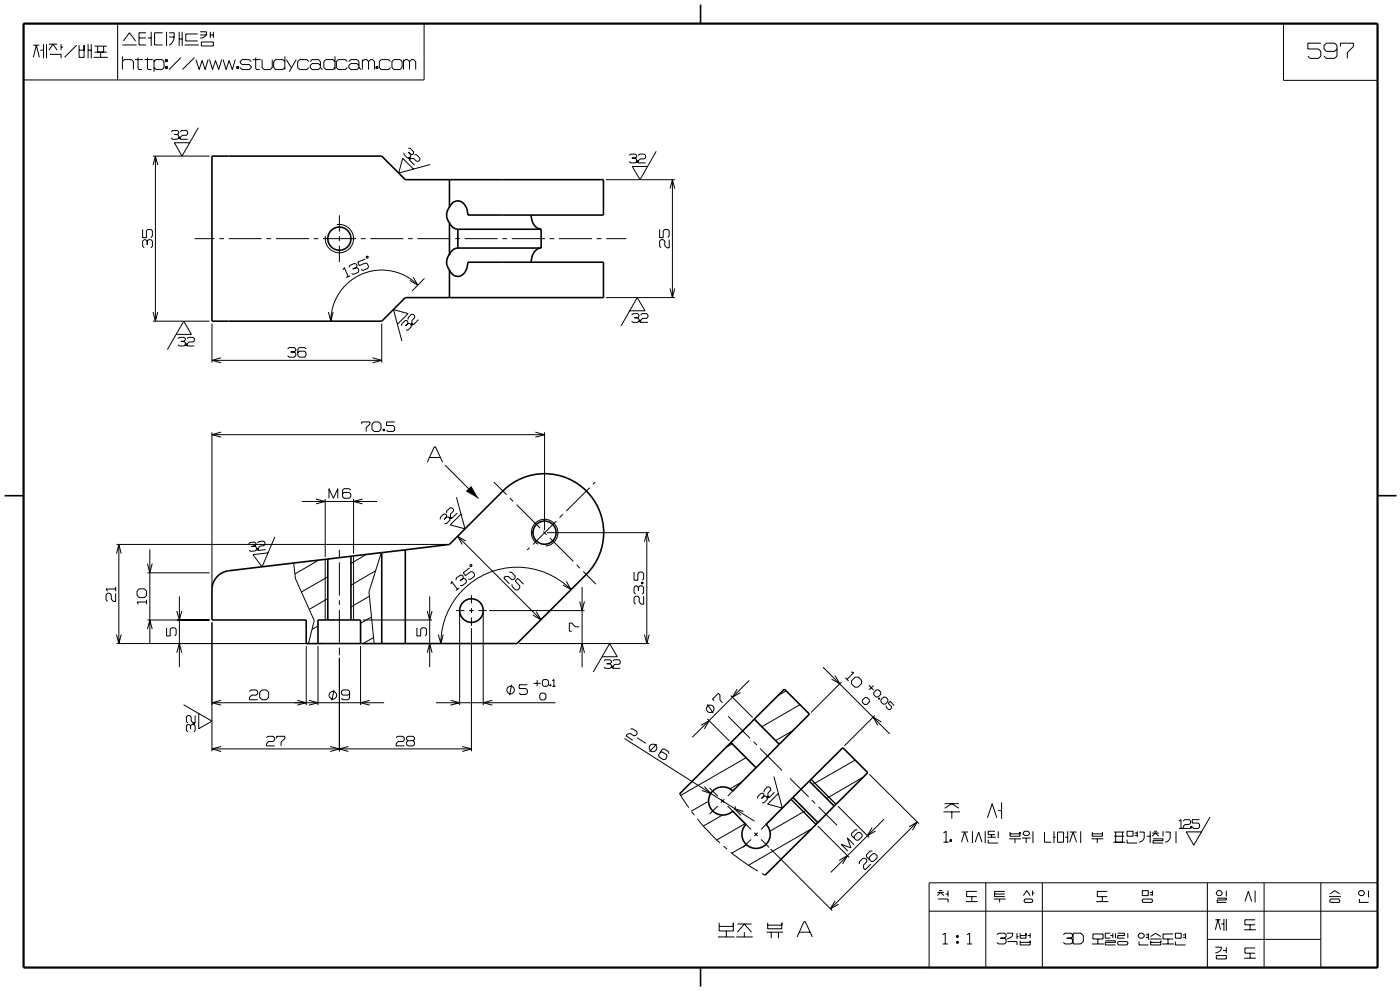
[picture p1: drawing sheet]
<svg xmlns="http://www.w3.org/2000/svg" width="297mm" height="210mm" viewBox="0 0 297 210" stroke-linecap="round" stroke-linejoin="round" font-family="sans-serif">
<g fill="none" stroke="#000" stroke-width=".21">
<path d="M5 5h84.9v11.9h-84.9zM7.1 9.6h1.2M7.1 12.2l.6-2.6 .6 2.6M8.5 10.6h.7M9.2 9.4v3M9.9 9.4v3M10.4 9.4h1.7M10.4 10.6l.8-1.2 .9 1.2M10.6 11.5h2.4v.9M13 9.4v1.2M13 10h.4M16.2 9.6l-2.5 2.5"/>
<path d="M16.8 10.6h1M16.8 9.6v2.6h1v-2.6M18.7 10.6h.6M18.7 9.4v3M19.3 9.4v3M19.9 12.1h3M20.1 9.8h2.5M20.1 11h2.5M20.7 9.8v1.2M21.3 11v1.1M22 9.8v1.2M24.9 5v11.9"/>
<path d="M25.9 9.5h3M25.9 13l.5-.4h1.5l.4 .4v1.7M25.9 11.9v2.8M26.2 8.7l1.2-1.8 1.3 1.8M28.6 12.6h1.7M29.2 12.2v2.3l.3 .2h.6M29.5 8h1.4M30.6 12.6h1.7M30.9 6.9h-1.4v2.6h1.4M31.2 12.2v2.3l.3 .2h.6M31.4 8h.6M32 6.7v3"/>
<path d="M32.6 13l.5-.4h1.2l.5 .4v1.3l-.5 .4h-1.2l-.5-.4M32.6 12.6v2.6M34.5 6.9h-1.7v2.6h1.7M35 12.6h.5v.4h-.5zM35 14.1h.5v.4h-.5zM35.3 12.6v.4M35.3 14.1v.4M35.3 6.7v3M35.9 6.9h1a2.28 2.28 0 0 1-1 2.6M35.9 7.8h1M38 6.7v3M38 8.3h.6"/>
<path d="M38.3 12.2l-2.5 2.5M38.6 6.7v3M39.1 9.5h3M41.2 12.2l-2.6 2.5M41.5 12.6l.7 2.1 .6-1.9 .7 1.9 .6-2.1M41.9 7.2h-2.5v1.5h2.5M42.4 6.7h1.3v.7M42.4 7.4h1.3M42.7 8.9h2.5v.8h-2.5zM43.7 7.4a1.39 1.39 0 0 1-1.3 .6M44.4 12.6l.6 2.1 .7-1.9 .6 1.9 .7-2.1M44.6 6.7v1.3"/>
<path d="M44.6 7.4h.6M45.2 6.7v1.3M47.3 12.6l.6 2.1 .7-1.9 .6 1.9 .7-2.1M50.2 14.1h.4v.4h-.4zM50.4 14.1v.4M53.3 13l-.5-.4h-1.5l-.4 .4v.3l.4 .4h1.5l.5 .4v.2l-.5 .4h-1.5l-.4-.4M53.5 12.6h1.7M54.2 12.2v2.3l.2 .2h.6M55.5 12.6v1.7l.5 .4h1.3l.4-.4v-1.7M60.4 13l-.5-.4h-1.5l-.4 .4v1.3l.4 .4h1.5l.5-.4M60.4 11.9v2.8M60.7 12.6l1 1.7"/>
<path d="M62.8 12.6l-1.5 2.6M65.4 13l-.4-.4h-1.5l-.4 .4v1.3l.4 .4h1.5l.4-.4M65.7 13l.5-.4h1.3l.4 .4v1.3M67.9 13.9l-.4-.4h-1.3l-.5 .4v.4l.5 .4h1.3l.4-.4M67.9 14.3l.4 .4M71 13l-.4-.4h-1.6l-.4 .4v1.3l.4 .4h1.6l.4-.4M71 11.9v2.8M73.6 13l-.4-.4h-1.5l-.4 .4v1.3l.4 .4h1.5l.4-.4M73.9 13l.5-.4h1.3l.4 .4v1.3M76.1 13.9l-.4-.4h-1.3l-.5 .4v.4l.5 .4h1.3l.4-.4M76.1 14.3l.4 .4M76.8 13l.4-.4h.5l.4 .4"/>
<path d="M76.8 12.6v2.1M78.1 13l.4-.4h.5l.4 .4v1.7M78.1 13v1.7M79.7 14.1h.4v.4h-.4zM79.9 14.1v.4M82.8 13l-.5-.4h-1.5l-.4 .4v1.3l.4 .4h1.5l.5-.4M83.5 12.6h1.3l.4 .4v1.3l-.4 .4h-1.3l-.4-.4v-1.3zM85.5 13l.4-.4h.5l.4 .4M85.5 12.6v2.1M86.8 13l.4-.4h.4l.5 .4v1.7M86.8 13v1.7M272 5h19.9v12h-19.9z"/>
<path d="M279.9 9.1h-2.7v1.3h2.2l.5 .5v1l-.5 .5h-1.8l-.4-.5M283.3 10.4l-.5 .5h-1.7l-.5-.5v-.8l.5-.5h1.7l.5 .5v2.3l-.5 .5h-1.7l-.5-.5M284.1 9.9v-.7h2.7v.7l-1.3 1.2v1.3M32.4 33.1h12M32.4 35l.5-1.9 .5 1.9M32.9 33.1v34.9M36.3 27.9l.3-.3h1l.3 .3v.3l-.3 .3M36.3 29.2l.3 .3h1l.3-.3M36.9 28.5h.7M37.6 28.5l.3 .3v.5h.3M37.9 29.1h.3M38.1 29.1v.2"/>
<path d="M38.2 29.1v.4h1.6M38.2 27.9l.3-.3h1l.3 .3v.5l-.3 .3h-.9l-.4 .4M42 27.1l-3.4 6-1.6-2.9h3.2M85.6 32.3v.4l.7 .7h.4l.3-.3v-.4M86.5 31.4h.4l.7 .7v.5l-.6 .1M86.5 32.2l.5 .5M86.8 33.4l.2 .2-.2 .1-.2-.1zM86.9 33.4l-.2 .3M87 33.6l-.3 .3 1.1 1.1M87.8 32.8h.5l.7 .7v.4l-.3 .3h-.4l-.6-.6h-.7M91.2 34.8l-6.7 1.9 .8-3.2 2.3 2.3M128.4 38.1h14.6"/>
<path d="M133.3 32.9l.3-.3h1l.3 .3v.3l-.3 .3M133.3 34.2l.3 .3h1l.3-.3M133.9 33.5h.7M134.6 33.5l.3 .3v.6h.3v-.3h-.3M135.1 34.1v.3M135.3 32.9l.2-.3h1l.3 .3v.5l-.3 .3h-.8l-.4 .4v.4h1.5M139.1 32l-3.5 6.1-1.6-2.8h3.2M142 40l.5-1.9 .5 1.9M142.5 38.1v24.9M30.2 48.6v1.7h.8v-1.4l.3-.3h.7l.3 .3v1.1l-.3 .3M31.2 51.1l-.3-.3h-.3l-.4 .3v1.1l.4 .3M31.2 51.1l.3-.3h.5l.3 .3v1.1l-.3 .3"/>
<path d="M31.2 51.1v.8M41.2 50.5h4.3M46.5 50.5h1M48.5 50.5h7M56.5 50.5h1M58.5 50.5h7M66.5 50.5h1M68.5 50.5h7M71.4 47.6a3 3 0 0 1 3.5 2.8 3 3 0 0 1-3.2 3.1 3 3 0 0 1-2.7-3.5M71.9 45.6v3.5M71.9 50v1.1M71.9 52v3.5"/>
<path d="M72.7 57.1l.3-.4 .8 1.9M74 56.6l.1-.4 1-.4 .5 .2 .1 .3-.2 .4M74.2 58.4l-.9 .4M75.5 56.7l-.7 .3M75.5 56.7l.4 .2 .2 .4-.2 .4-1 .4-.4-.1M76.5 50.5h1M77.4 54.9l-1.6 .6 .3 .8 1.3-.6 .4 .2 .3 .6-.2 .4-1 .4-.4-.2M77.7 54.3h.3v.4l-.4-.1zM78.5 50.5h7M86.5 50.5h1M87.5 58.7l1.1 1.7-1.8-1M88.5 50.5h7"/>
<path d="M90 59l-2.7 2.6M96.5 50.5h.9M98.5 50.5h7M106.5 50.5h1M108.5 50.5h7M116.5 50.5h1M118.4 50.5h7.1M126.4 50.5h1.1M128.5 50.5h4.2M139.8 48.6v1.7h.7v-1.4l.4-.3h.6l.3 .3v1.1l-.3 .3M141.8 50.8v1.7h-.5l-.4-.5v-.9l-.4-.3h-.4l-.3 .3v1.1l.3 .3M32.4 66.1l.5 1.9 .5-1.9"/>
<path d="M32.4 68h12M37.3 70.8h3.3l-1.7-2.8-3.4 6M37.7 71.7l.3-.2h1l.3 .2v.3l-.3 .3M38.3 72.3h.7M39 72.3l.3 .3v.4l-.3 .3h-1l-.3-.3M39.5 72.9v.3M39.6 71.7l.3-.2h1l.3 .2v.4l-.3 .3h-.9l-.4 .5M39.6 72.9v.4h1.6M39.6 72.9h-.3v.3h.3M44.9 68.5v8.3M44.9 76.3h36M46.9 75.8l-2 .5 2 .5"/>
<path d="M61 73.9l.3-.3h1.1l.3 .3v.4l-.3 .2M61.6 74.5h.8M62.4 74.5l.3 .3v.6l-.3 .2h-1.1l-.3-.2M64.9 73.9l-.3-.3h-1.1l-.4 .3v1.5l.4 .2h1.1l.3-.2v-.7l-.3-.3h-1.1l-.4 .3M69.6 66.1l.5 1.9 .5-1.9M79 75.8l1.9 .5-1.9 .5M80.9 68.5v8.3M84.2 68.7l2.3-2.3-3.1-.8 1.8 6.7M86.4 68.5v-.4l-.2-.2h-.4l-.7 .7v.4M86.4 68.5l-.5 .5M86.4 68.5h.5l.3 .3v.4l-.8 .7h-.4M86.5 67.7v-.4l.7-.7h.4l.3 .3v.4l-.6 .6v.6"/>
<path d="M87.1 68.7l.2-.2 .2 .2-.2 .2zM87.2 68.6l.2 .2M88.6 60.4a10.8 10.8 0 0 0-11.9-2.4 10.8 10.8 0 0 0-6.6 10.2v-.2M88.7 67.7l-1.1 1.1-.3-.3M128.4 63h14.6M133.4 65.8h3.3l-1.7-2.8-3.4 6M133.9 66.7l.3-.3h.9l.3 .3v.3l-.3 .3M134.4 67.3h.7M135.1 67.3l.3 .3v.4l-.3 .3h-.9l-.3-.3M135.6 67.9v.3M135.7 67.9h-.2v.3h.2M135.7 67.9l.1 .4h1.5"/>
<path d="M135.8 66.7l.3-.3h.9l.3 .3v.4l-.3 .3h-.8l-.4 .5M142 61.1l.5 1.9 .5-1.9M44.9 91.6v32.8M44.9 92.1h70.5M46.9 91.5l-2 .6 2 .5M76.7 89.8v-.4h1.7v.4l-.8 .8v.8M78.8 89.8l.5-.4h1l.4 .4v1.1l-.4 .5h-1l-.5-.5zM81.1 90.9h.4v.3h-.4zM81.3 90.9v.3M83.6 89.4h-1.7v.7h1.4l.3 .4v.6l-.3 .3h-1.1l-.3-.3M90.5 97.9l1.5-3.2h.3l1.5 3.2M91.1 96.9h2.2"/>
<path d="M94.3 98.5l7.1 7.1M113.5 91.5l1.9 .6-1.9 .5M115.4 91.6v20.7M24.7 115.3h70M24.7 117.3l.5-2 .5 2M25.2 115.3v21M31.2 119.4l.5 1.9 .6-1.9M31.8 116.3v20M52.7 115.3l.2-.4 1-.1 .3 .3 .1 .3-.3 .3M54 115.7h-.7M54 115.7l.3 .2 .1 .4-.3 .4-1 .1-.3-.3M54.4 116.2h.3v.3h-.3z"/>
<path d="M54.5 116.2l.1 .3M54.6 115l.2-.3 1-.1 .3 .3 .1 .4-.3 .3-.8 .1-.4 .5M54.7 116.2v.4l1.6-.2M58.2 113.7l-2.7 6.4-1.9-2.6 3.2-.4M62.2 119.3l.4 3.3 4 8.8-1.2 4.9M63.9 106.2h16M67 105.7l1.9 .5-1.9 .5M67.6 118.6l-5.1 3M68.9 105.7v12.3M68.9 118.5v12.8M69.7 105.5v-2l1 2 .9-2v2M71.9 116.5v1.7"/>
<path d="M71.9 119.1v7.1M74.3 103.8l-.3-.3h-1.1l-.3 .3v1.4l.3 .3h1.1l.3-.3v-.6l-.3-.3h-1.1l-.3 .3M74.9 105.7v11.6M74.9 117.8v13.5M76.8 105.7l-1.9 .5 1.9 .5M77.6 117.4l-3.2 1.9M80.8 117.1l-2.6 8.3 1.1 10.9M94.6 109.5v-.4l-.2-.2h-.4l-.7 .7v.4M94.6 109.5l-.5 .5M94.6 109.5h.4l.3 .3v.4l-.7 .7h-.4M94.7 108.7v-.5l.7-.6h.4l.3 .3v.3l-.6 .7v.6M95.2 109.7l.3-.2 .2 .2-.2 .2z"/>
<path d="M95.4 109.6l.1 .2M96.7 105.3l1.8 6.7-3.1-.8 2.3-2.3M96.9 108.7l-1.1 1.1-.3-.3M97 113.6l17.6 17.7M98.7 114.6l-1.7-1 1 1.7M99.6 119.6h.3l.1 .3-.4 .1zM104.6 102.1l2.8 2.7M108.1 105.5l.7 .7M109.5 106.9l4.9 4.9M112.2 116l-.5 .5M114 115.3a2.84 2.84 0 0 1-.4-4.6 2.84 2.84 0 0 1 4.4 1 2.84 2.84 0 0 1-2.3 4M115.1 112.6l.7 .7"/>
<path d="M115.9 112.8h21.7M116.5 114l5 4.9M117.9 110.4l-5 4.9M119.3 108.9l-.7 .7M122.2 119.6l.7 .8M125 103.3l-5 4.9M126.2 102.1l-.6 .5M136.6 114.8l.5-2 .5 2M137.1 112.8v23.5M24.5 125.6v1.8h-.5l-.4-.5v-.9l-.3-.4h-.5l-.3 .4v1.1l.3 .3M24.5 124.3v.9M24.5 124.8h-2l.3 .4"/>
<path d="M24.7 134.4l.5 1.9 .5-1.9M24.7 136.3h43.6M29.5 124.7h1.1l.5 .5v.9l-.5 .5h-1.1l-.5-.5v-.9zM31.1 127.5h-2.1l.3 .5M31.1 127v1M31.2 131.3h13.2M31.2 121.3h13.2M31.2 133.3l.6-2 .5 2M35.3 133v1.7h.8v-1.4l.3-.3h.6l.3 .3v1.1l-.3 .3M37.5 129.4l.5 1.9 .5-1.9M37.5 138.3l.5-2 .5 2M38 126.3v15"/>
<path d="M44.9 131.8v27.3M64.9 136.8v12.5M67.4 132.6l-1.3 .7M67.4 136.8v12.5M69.5 122.2l-5.6 3.2M69.5 126.8l-4 2.3M71.9 127.1v1M71.9 129.2v6.9M71.9 137.2v1.6M71.9 139.3v19.8M76.4 136.8v12.5M76.9 131.3h14.7"/>
<path d="M78.3 126.3l-3.9 2.3M78.7 130.7l-2.3 1.3M79.2 135l-2.3 1.3h14.7M79.6 120.9l-5.2 3.1M88.3 133v1.7h.9v-1.4l.2-.3h.7l.3 .3v1.1l-.3 .3M90.5 129.4l.6 1.9 .5-1.9M90.6 138.3l.5-2 .5 2M91.1 126.3v15M92.9 134.4l.5 1.9 .5-1.9M95.5 123.7l.2-.5 1.2 1.6M96.7 129.3h1.7M97.3 124.5l-.7 .6"/>
<path d="M97.4 129.8v19.6M98.1 122.5l.1-.4-.2-.3h-.4l-.9 .6-.1 .5M98.1 122.5l-.6 .5M98.1 122.5l.4 .1 .3 .3v.5l-.9 .7-.4-.1M99.4 129.3h1M99.5 120.3l-1.3 1 .4 .6 1.2-.8h.4l.4 .5-.1 .5-.9 .6h-.4M99.9 133.1v26M99.9 126.1v1.7M99.9 128.8v1M99.9 130.8v1.8M101.4 129.3h1.8M102.4 129.8v19.6"/>
<path d="M103.7 129.3h20.2M107.9 121.2h.5l.8 .8v.4l-.4 .4h-.4l-.7-.7h-.6l-.3 .3 1.1 1.3M108.5 123.7v.5l.8 .8h.4l.4-.5v-.4l-.9-1 .5-.6 1.3 1.2M110.1 136.3h27.5M113.7 129.5l.9 1.8-1.7-1M120 123.1l1 1.8-1.7-1M121 124.9a16.2 16.2 0 0 0-17.6-3.5 16.2 16.2 0 0 0-10 14.9M122.7 132.8h-.8l-.7-.8h-.5v1.7h.5M122.8 127.4l.6 1.9 .5-1.9M122.9 138.3l.5-2 .5 2M123.4 124.3v17M123.6 121l2.7 2.7"/>
<path d="M127.6 139.1h3.2l-1.6-2.8-3.5 6M128 140l.3-.3h1l.3 .3v.3l-.3 .3M129.9 140l.3-.3h1l.2 .3v.5l-.2 .2h-.9l-.4 .4M134.4 121.2v1.7h.8v-1.4l.3-.3h.6l.3 .3v1.1l-.3 .3M135.3 124.4l-.3-.3h-.3l-.3 .3v1.1l.3 .3M135.3 124.4l.3-.3h.5l.3 .3v1.1l-.3 .3M135.3 124.4v.8M135.9 123.3h.4v.4h-.4zM135.9 123.5h.4M136.4 126.3v1.7h-.5l-.4-.5v-.9l-.3-.3h-.5l-.3 .3v1.1l.3 .3M136.6 134.4l.5 1.9 .5-1.9M38.9 149.3l6 3.4-2.8 1.6v-3.2"/>
<path d="M39.8 153.1l-.3-.3v-.9l.3-.3h.4l.3 .3v.8l.4 .4M40.4 153.7l-.3-.2h-.3l-.3 .2v1l.3 .3M40.4 153.7l.2-.2h.5l.3 .2v1l-.3 .3M40.4 153.7v.7M40.9 153.1v.3h.3v-.3M40.9 153.3h.3M41.4 151.6v1.5h-.5M44.9 158.6h55M44.9 148.8h36.5M46.9 158.1l-2 .5 2 .6M46.9 148.3l-2 .5 2 .6M52.9 146.5l.3-.4h1.1l.3 .4v.4l-.3 .3h-1l-.4 .5v.5h1.7"/>
<path d="M55 146.6l.5-.5h1l.4 .5v1.1l-.4 .5h-1l-.5-.5zM56.5 156.3l.3-.3h1.1l.3 .3v.4l-.3 .4h-1l-.4 .4v.5h1.7M58.6 156.4v-.4h1.8v.4l-.8 .8v.8M63 148.3l1.9 .5-1.9 .6M65.5 148.3l1.9 .5-1.9 .6M70 158.1l1.9 .5-1.9 .6M70.8 146.1l-.5 2.2M73.8 158.1l-1.9 .5 1.9 .6M74.1 146.9l-.4 .3h-1.1l-.3-.3v-.4l.3-.4h1.1l.4 .4v1.4l-.4 .3h-1.1l-.3-.3M78.4 148.3l-2 .5 2 .6M83.9 156.3l.4-.3h1.1l.3 .3v.4l-.3 .4h-1l-.5 .4v.5h1.8M86.4 156.9l-.3-.3v-.3l.3-.3h1.1l.3 .3v.3l-.3 .3"/>
<path d="M86.4 156.9l-.3 .3v.4l.3 .4h1.1l.3-.4v-.4l-.3-.3M86.4 156.9h1.1M92.4 148.8h25.3M95.5 148.3l1.9 .5-1.9 .6M98 158.1l1.9 .5-1.9 .6M104.4 148.3l-2 .5 2 .6M108.4 145l-.4 2.2M111.8 145h-1.8v.8h1.4l.4 .3v.7l-.4 .3h-1.1l-.3-.3M113.1 144.7h1.5M113.8 144.1v1.3M114.7 146.8h.7l.3 .4v.7l-.3 .4h-.7l-.3-.4v-.7zM115.2 143.9h.7l.3 .4v.7l-.3 .4h-.7l-.3-.4v-.7z"/>
<path d="M116.5 145h.3v.3h-.3zM116.6 145v.3M117 145.4h.7M117 144.2l.4-.3v1.5M128 141.3l.3 .3h1l.3-.3M128.6 140.6h.7M129.3 140.6l.3 .3v.5h.3M129.6 141.1h.3M129.7 141.1v.3M129.9 141.1v.5h1.5M132.3 156.4l27.6 17.5M133.6 154.4h.4l1 .5v.5l-.2 .3-.4 .2-.8-.5-.7 .1-.2 .4 1.4 .9"/>
<path d="M135 156.3l1.9 1.1M139.1 157.6l-1.5 1.6M139.9 159.4l.4-.1 1 .6 .1 .4-.3 .5-.5 .1-.9-.6-.1-.4 .7-1.2 .5-.1 .9 .6 .1 .4M148.5 153.6l1.8-.9-1 1.7M149.9 152.3l4.7 4.6M149.9 149.2l1.2 1.8M151.3 148.4l-.3-.3 1.2-1.2 .4 .3v1.1l.5 .5M154.3 151.7l4.7 4.7M154.9 147.3l4.6 4.7M155.2 157.6l-1.3 .7M156.2 146l-1 1.7 1.7-1M158.7 144.1l-12 12.1"/>
<path d="M159.7 157.1l.7 .7M161.1 158.5l4.6 4.7M166.6 146.3l-1.8 1.1M168.1 154.7l-3.7 2.1M169.5 149.3l-8 4.6M174.4 141.3l14.1 14.1M176.9 143.1l1.1 1.7-1.8-.9M178.3 144.5l-6.4 6.4M179.2 143.6l.6 .6M180.4 142.3l.5 .2-1.4 1.4M180.5 144.2l.8-.8h.6l.7 .7v.7l-.8 .7h-.7l-.6-.6zM182.8 148.3l.5-.6h.5l.4 .5v.5l-.5 .5h-.5l-.4-.4z"/>
<path d="M184.1 145.1l1.1 1.1M185.1 145.2l-.9 .9M185.2 146.7l.5-.6h.5l.4 .5v.5l-.5 .5h-.5l-.4-.4zM185.4 151.6l-6.5 6.4M186.1 148l.2-.2 .2 .2-.2 .1zM186.4 147.9l-.2 .1M186.7 148.2l.5-.5h.5l.5 .4v.5l-.6 .5h-.4l-.5-.4zM186.8 152.9l-1.8-1 1 1.7M187.8 149.4v.3l.5 .6h.3l.3-.4v-.3l-.7-.6 .4-.4 .9 .8M144 168.2l2 2.9M146.6 171.9l.5 .8M147.8 173.4l1.8 2.2 3 3"/>
<path d="M149.3 166.6l1.3 1.5-1.9-.7M150.2 169.7l-3.7 2.1M150.4 166.9l1.7 1.7M152.1 170.7l-1.7 1.7M152.8 169.3l.7 .7M153 172.7l-3.9 2.3M153.3 179.2l.8 .7M153.5 169.3l-.7 .7M154.2 170.7l1.7 1.7M155.9 166.9l-1.7 1.7M155.9 170.8l-.3 .6M157.1 165.7l-2.4 1.4"/>
<path d="M157.4 174l1.8 1.7M157.6 171.9l-1.9-.6 1.3 1.4M157.9 174.5l-6 3.4M158.1 160.5l-13.9 8M158.2 178.9l-3.1 1.8M159.2 177.8l-1.8 1.7M159.9 176.4l.7 .7M160.6 176.4l-.7 .7M161.3 177.8l1.7 1.7M161.9 168.6l-.2-.6h-.4l-.7 .7v.4M161.9 168.6l-.5 .5M161.9 168.6h.4l.3 .3v.4l-.7 .8h-.4"/>
<path d="M161.9 167.8v-.4l.7-.7h.4l.3 .3v.4l-.6 .6v.6M162.5 168.8l.2-.2 .2 .2-.2 .2zM162.6 168.7l.2 .2M163 174l-1.7 1.7M163.3 179.8l13.1 13.1M164 164.5l1.8 6.7-3.1-.9 2.3-2.3M164.1 167.8l-1.1 1.1-.3-.3M167.4 164.9l4 3.9M167.6 169.3l5.3 5.3M170.8 171.7l-7.6 4.4M171.9 165.1l5.3 5.2M172 175.6l-13.4 7.7"/>
<path d="M172 169.5l.8 .7M173.3 175l6.7 6.6M173.5 170.9l3.9 3.9M177.5 170.7l6.7 6.7M181 178.9l-1.5-1.4 .8 2.1-2.1-.8 1.5 1.5M181.2 161l-9 5.2M181.7 175.8h-.4l-.8 .7v.5l1 1h.4l.8-.8v-.4l-.5-.5h-.4l-.8 .8v.4M182.9 164.6l-7.7 4.5M184.2 164l10.5 10.5M184.8 175.3l-1 1.7 1.7-1M187.4 173.5l-11.3 11.3M192.7 175.1l1.7-1-1 1.8"/>
<path d="M194.3 174.1l-18.3 18.4M199.9 172h3.6M199.9 176.4l.6-.3v2.3M199.9 178.4h1.1M200.2 170.2h3M200.2 171.2l1.5-1 1.5 1M201.3 177.8h.3v.4h-.3zM201.5 177.8v.4M201.7 172v1.4M203.7 176.2h1.4M203.8 178.4l.6-2.2 .7 2.2M206.1 176.1v2.5"/>
<path d="M206.7 178.4l.7-2.2 .7 2.2M208.8 176.1v2.5M209.3 173.2l1-3 .9 3M209.3 177.3h1.7M209.4 177.8v.8h2.1M210.1 176.8v.5M210.9 176.1h-1.5v.7h1.5M211.5 171.7h.8M211.5 176.1v1.4M212.3 170v3.4M213.9 177.7h2.5M214 176.2v.9h2.2v-.9"/>
<path d="M214 176.6h2.2M215.1 177.7v.9M216.6 177.5h1.8M217.1 176.1h.7l.4 .5-.4 .4h-.7l-.3-.4zM217.5 177.5v1.1M218.9 176.1v2.5M221.4 176.2v2.2h1.4M223.4 177.3h.3M223.4 176.1v2.5M224.1 176.2h1.3v2.2h-1.3zM225.7 177.3h.6M226.3 176.1v2.5"/>
<path d="M226.7 176.2h1.4M226.7 178.4l.7-2.2 .7 2.2M229 176.1v2.5M231.3 177.7h2.5M231.5 176.2v.9h2.1v-.9M231.5 176.6h2.1M232.5 177.7v.9M235.9 178.4h2.5M236.1 176.2h2.1M236.1 177.1h2.1M236.4 176.2v2.2M237.9 176.2v2.2"/>
<path d="M238.8 177.8v.8h2.2M238.8 176.1h1.3v1h-1.3zM240.5 177h.5M240.5 176.4h.5M241 176.1v1.2M241.4 176.2h1.1v1.3l-.6 .7-.5 .2M243 177.1h.8M243.8 176.1v2.5M244.2 176.4h1.4M244.2 177.1l.7-.7 .7 .7M244.3 177.7h2.2v.4h-2.2v.5h2.2M244.5 176.1h.7"/>
<path d="M246.5 176.1v1M246.9 176.2h1.1v1.3l-.6 .7-.5 .2M249.2 176.1v2.5M249.9 173.9l.4-.3v1.9M249.9 175.5h2.4M250.7 173.9l.3-.3h1l.3 .3v.4l-.3 .3h-.8l-.5 .4v.5M252.3 175h.3v.3h-.3zM252.5 175v.3M254.2 173.6h-1.6v.7h1.3l.3 .3v.6l-.3 .3h-1l-.3-.3M256.5 173l-3.5 6-1.6-2.8h3.2M152.1 198.5h3.6M152.4 195.5v1.7h3v-1.7"/>
<path d="M152.4 196.2h3M153.9 197.2v1.3M154.9 180.5l2.7 2.1 3 1.9M156 198.5h3.5M156.3 195.7h3M156.3 197.4l1.4-1.7 1.6 1.7M157.7 197.4v1.1M161.5 185l.6 .4M162.4 197.4h3.5M162.7 195.5v1.2h3v-1.2M162.7 196h3M163.4 197.4v1.3"/>
<path d="M165 197.4v1.3M168.9 198.5l1.5-3.3h.2l1.6 3.3M169.4 197.4h2.3M177 190.8l-1 1.7 1.7-1M177.8 182.2l1.8-1-1 1.8M182.1 183v-.5l.8-.7h.4l.4 .3v.4l-.7 .7v.7l.3 .3 1.3-1.2M184.9 180.3h-.5l-.8 .7v.5l1.1 1h.4l.8-.8v-.5l-.5-.4h-.4l-.8 .8v.4M196.9 187h95v17.9h-95zM196.9 193h95M198.6 189h1.4M198.6 189.7l.7-.7 .7 .7M198.8 190.4h2.1v.7"/>
<path d="M199 188.6h.7M199.8 198l.5-.3v2.2M199.8 199.9h1.1M200.4 189.4h.5M200.9 188.6v1.3M202.7 199.4h.4v.4h-.4zM202.7 198.2h.4v.3h-.4zM202.9 198.2v.3M202.9 199.4v.4M204.7 191h2.5M204.9 199.9h1.1M204.9 198l.6-.3v2.2"/>
<path d="M206 189.9v1.1M207 188.8h-2.1v1.1h2.1M208.9 187v17.9M210.6 190.4h2.5M210.8 189.4h2.1M211.3 198l.3-.3h1.3l.3 .3v.4l-.3 .3M211.8 190.4v.7M212 198.7h.9M212.9 198.7l.3 .4v.5l-.3 .3h-1.3l-.3-.3M212.9 188.8h-2.1v1.1h2.1M213.4 197.7h1.2a1.12 1.12 0 0 1-1.2 1.2M213.5 199.4h2v.8"/>
<path d="M215.5 197.7v1.2M215.5 198.4h.4M216.2 198.2h1.2M216.2 197.7v1h1.2v-1M216.2 199.3v.9h2.1v-.9M216.2 199.6h2.1M216.9 189.7l.7-1.1 .7 1.1M217.2 190.4h1.4l.2 .6-.2 .1h-1.4l-.2-.1zM217.8 198.2h.5M218.3 197.7v1M218.8 188.6v1.1M218.8 189.2h.4"/>
<path d="M220.9 187v17.9M225.3 198l.4-.3h1.2l.4 .3v.4l-.4 .3M226.1 198.7h.8M226.9 198.7l.4 .4v.5l-.4 .3h-1.2l-.4-.3M227.4 197.7h1.6l.6 .5v1.2l-.6 .5h-1.6zM231.4 199.9h2.5M231.6 197.8h2.2v1.1h-2.2zM232.3 191h2.6M232.7 198.9v1M233.6 189.9v1.1M234.2 199.3h2.2v.3h-2.2v.6h2.2M234.7 188.8h-2.2v1.1h2.2"/>
<path d="M235.3 198.2h.5M235.3 197.7h-1.1v1h1.1M235.8 197.7v1M236.4 197.7v1M236.9 197.7h1.4v.5h-1.4v.5h1.4M237 199.4h1.8l.2 .2v.3l-.2 .3h-1.8l-.1-.3v-.3zM239 197.7v1M241.4 199.4v.8h2M241.6 197.7h.5l.4 .3v.4l-.4 .3h-.5l-.4-.3v-.4zM242.1 188.6h1.2v1.1h-1.2zM242.1 190.6l.2-.2h1.7l.2 .6-.2 .1h-1.7l-.2-.1zM242.8 198.6h.6"/>
<path d="M242.8 198h.6M243.4 197.7v1.4M243.7 198.9h2.5M243.7 189h.5M243.7 189.5h.5M243.8 199.3v.9h2.2v-.9M243.8 199.6h2.2M243.8 198.4l1.1-.7 1.1 .7M244.2 188.6v1.1M246.3 199.9h2.5M247.5 198.9v1M248.6 197.8h-2.1v1.1h2.1"/>
<path d="M249.1 197.7h1.2v1h-1.2zM249.1 199.4v.8h2.1M250.7 198.5h.5M250.7 198h.5M251.2 197.7v1.2M255.9 199h24M255.9 187v17.9M257.6 194.8h1.1M257.6 196.9l.5-2.1 .6 2.1M257.9 190.2h2v.4h-2v.5h2M258.1 188.6h.6l.3 .4v.4l-.3 .3h-.6l-.3-.3v-.4zM258.8 195.7h.6"/>
<path d="M259.4 194.7v2.4M259.9 188.6v1.3M259.9 194.7v2.4M263.7 196.9h2.4M263.8 191l.7-2.2 .8 2.2M264.9 195.9v1M266 188.6v2.5M266 194.8h-2.2v1.1h2.2M267.9 187v17.9M279.9 187v17.9M281.6 189.9h2.5M281.8 189.4l1.1-.8 1 .8"/>
<path d="M282 190.4h1.8l.1 .6-.1 .1h-1.8l-.2-.1zM288.1 190.4v.7h1.9M288.2 188.6h.6l.3 .4v.4l-.3 .3h-.6l-.3-.3v-.4zM290 188.6v1.5M257.6 200.6h1.2a.91 .91 0 0 1-.7 1.1l-.5 .2M257.8 202.4h2.1v.7h-2.1zM259.2 201.3h.7M259.9 200.6v1.3M263.7 202.9h2.4M264.9 201.9v1M266 200.8h-2.2v1.1h2.2"/>
<circle cx="70.6" cy="147.3" r=".81"/>
<circle cx="108.2" cy="146.2" r=".81"/>
<circle cx="138.4" cy="158.4" r=".79"/>
<circle cx="150.5" cy="150.1" r=".8"/>
</g>
<g fill="none" stroke="#000" stroke-width=".34">
<path d="M148.5 1v4M95.2 38.1v5.8M95.2 53.9a2.49 2.49 0 0 0 0 3.3M95.2 43.9a2.49 2.49 0 0 0 0 3.3M95.2 47.2v6.7M95.2 43.9a1.83 1.83 0 0 1 1.8-1.4 1.83 1.83 0 0 1 1.8 1.4l.3 1.7h28.8v-7.5h-42l-5-5h-36v34.9h36l5-5h42v-7.5h-28.8a2.64 2.64 0 0 1-2.1 3.1 1.98 1.98 0 0 1-1.8-1.4M95.2 47.2l.1 .1a2.05 2.05 0 0 0 1.7 1.3M95.2 57.2v5.8M97 52.5h-.1a2.19 2.19 0 0 0-1.7 1.4M97 52.5h17.7M97 48.6v3.9M97 48.6h17.7"/>
<path d="M112.6 45.6a2.79 2.79 0 0 0 2.1 3M114.7 48.6v3.9a2.66 2.66 0 0 0-2.1 3M1 105h4M69.5 118.4v12.9M74.4 117.8v13.5M80.9 117.1l-32.5 3.8a4 4 0 0 0-3.5 4v6.4h20v5h44.7l14.6-14.6M80.9 117.1v19.2M85.9 116.5l-5 .6M85.9 116.5v19.8M106.6 104l-11.3 11.3-9.4 1.2M106.6 104a12.5 12.5 0 0 1 17.7 0 12.5 12.5 0 0 1-.1 17.7M291.9 105h4"/>
<path d="M67.4 136.3v-5h9v5M154.9 157.3l5.3 5.3M154.9 157.3l-10.9 10.8M159.8 152.3l-4.9 5M159.9 152.3l5.2 5.3M159.9 152.3l6.3-6.3 5.3 5.3-11.3 11.3M155.3 167.5a3 3 0 0 0-4.3 0 3 3 0 0 0 0 4.3 3 3 0 0 0 4.3 0l2.8 2.8M158.1 174.6a3 3 0 0 0 0 4.2 3 3 0 0 0 4.2 0 3 3 0 0 0 0-4.2M160.2 162.6l-4.9 5M168 168.9l-5.7 5.7M168 168.9l5.3 5.3M168 168.9l10.6-10.5 5.3 5.3-10.6 10.5"/>
<path d="M171.5 165.4l5.3 5.3M173.3 174.2l-11.2 11.2M148.5 204.9v4.1"/>
<circle cx="71.9" cy="50.5" r="2.45"/>
<circle cx="115.4" cy="112.8" r="2.45"/>
<circle cx="99.9" cy="129.3" r="2.5"/>
</g>
<path d="M5 5h286.9v199.9h-286.9z" fill="none" stroke="#000" stroke-width=".47"/>
<path d="M99.9 102.9l1.5 2.7-2.7-1.5z" fill="#000"/>
</svg>
